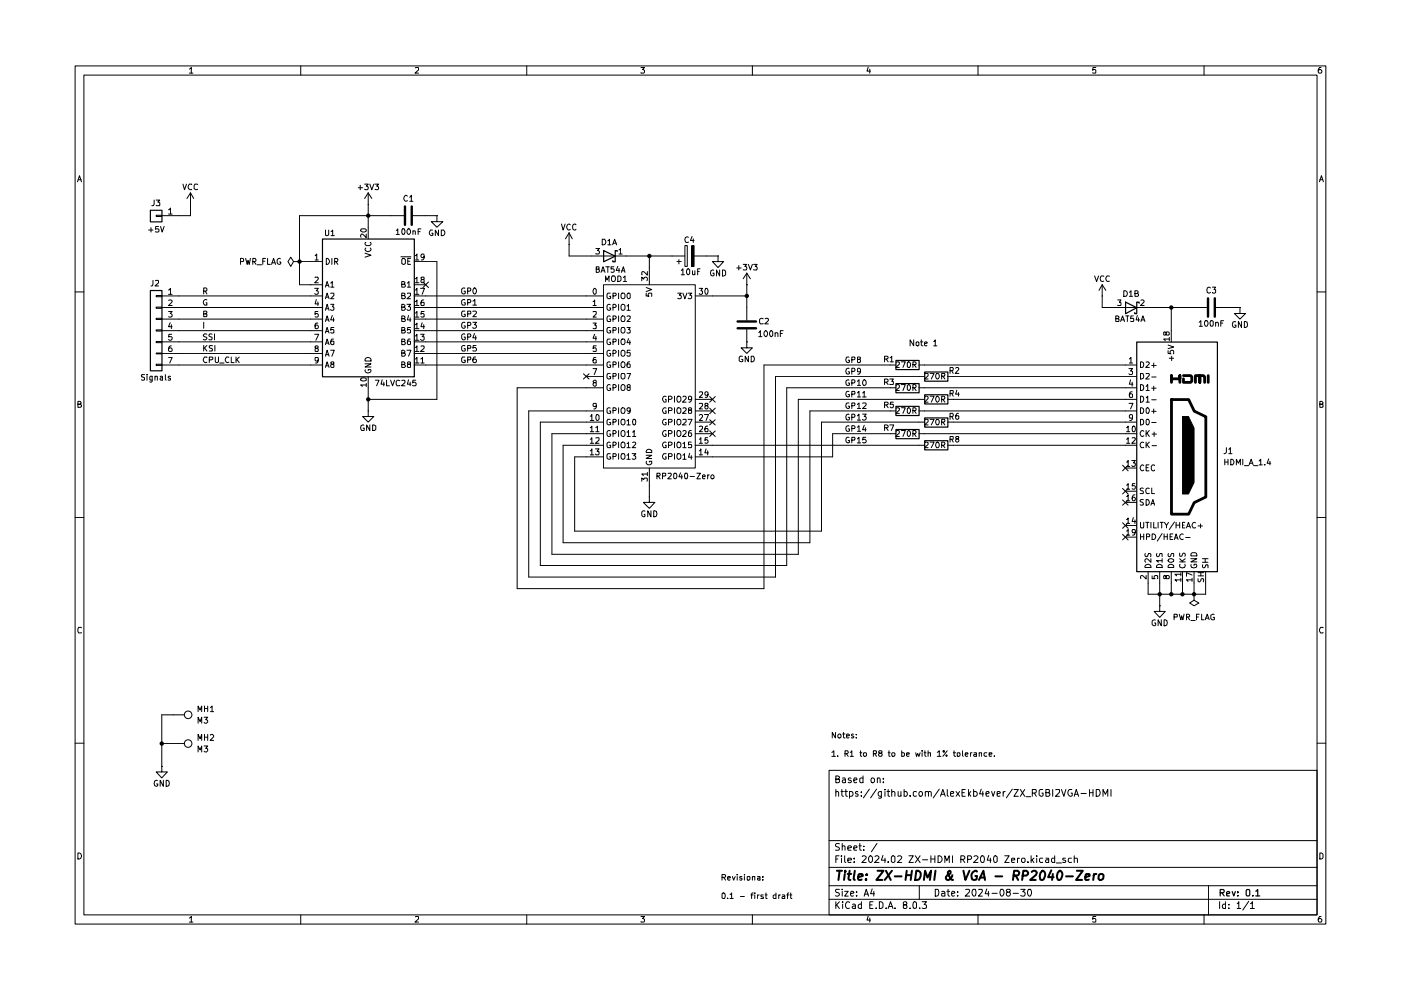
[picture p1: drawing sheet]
<svg xmlns="http://www.w3.org/2000/svg" width="297mm" height="210mm" viewBox="0 0 297 210" stroke-linecap="round" stroke-linejoin="round" font-family="sans-serif">
<g fill="none" stroke="#000" stroke-width=".21">
<path d="M15.9 14h265.2v181.9h-265.2zM17.8 15.9h261.4v178.1h-261.4zM40.1 14.7l.5-.4v1.2M40.1 15.5h.8M63.8 14v1.9M88.1 14.4l.6-.1v.5l-.7 .7h.7M111.7 14v1.9M135.9 14.3h.8l-.5 .4 .5 .3-.1 .4h-.7M159.5 14v1.9M184.1 14.2l-.3 .9h.8M184.4 14.7v.8M207.4 14v1.9"/>
<path d="M232.3 14.3h-.6v.6l.1-.2h.4l.1 .2v.5h-.6M255.3 14v1.9M280.1 14.3a.55 .55 0 0 0-.6 .5l.2 .7h.4l.2-.3v-.2l-.3-.3h-.3l-.2 .3M16.4 38.5l.5-1.2 .4 1.2M16.6 38.1h.6M38.8 39l.3 1.2 .4-1.2M40.6 39.1l-.5-.1a.61 .61 0 0 0-.2 .8 .61 .61 0 0 0 .7 .3M41.9 39.1l-.6-.1-.1 .3v.7a.55 .55 0 0 0 .7 .1M76 39.8h.9M76.4 39.3v.9M77.3 39h.8l-.5 .5 .5 .2-.1 .4h-.7M78.4 39l.4 1.2 .5-1.2"/>
<path d="M79.5 39h.8l-.5 .5 .5 .2-.1 .4h-.7M279.7 38.5l.5-1.2 .4 1.2M279.8 38.1h.6M31.5 48.8h.9M32 48.3v.9M32.4 59.4v.9l-.1 .3h-.3M32.7 42.4v.9l-.2 .3h-.3M32.9 59.5h.7v.5l-.7 .6h.7M33.1 45.6h1.2v.3h-1.2zM33.1 42.4h.8l-.4 .4 .4 .2v.5h-.8M33.6 48h-.6l-.1 .6 .6-.1 .2 .2v.3l-.2 .2-.6-.1M34 48l.4 1.2 .4-1.2"/>
<path d="M35.7 44.5l.5-.4v1.3M35.7 45.4h.8M40.4 43.4h.1M40.4 40.9v4.8h-6.1M40.4 40.9l-.8 1.2M40.4 40.9l.7 1.2M51 55.5l.7-.1v-.4l-.2-.2h-.5v1.3M52.1 54.8l.3 1.3 .2-.9 .2 .9 .3-1.3M53.6 55.5l.6-.1v-.5l-.6-.1v1.3M53.9 55.5l.4 .6M54.5 56.1h1M55.7 55.4h.4"/>
<path d="M56.3 54.8h-.6v1.3M56.7 54.8v1.3h.6M57.6 56.1l.4-1.3 .4 1.3M57.7 55.7h.6M59.4 54.9h-.5l-.1 .2v.6l.1 .3 .4 .1 .2-.2v-.4h-.2M62.2 55.5l-.6-1-.5 1 .5 1 .6-1h1.3M63.5 55.5h.1M63.5 55.5h4.8M66.8 54.2l.3-.3v1.2M66.8 58.9l.6-.1 .1 .3-.8 .9h.8M66.8 55.1h.7M69 48.8v1.1l.2 .1 .4-.1 .1-.2v-.9"/>
<path d="M69.2 54.8a.64 .64 0 0 1 .7 .6 .64 .64 0 0 1-.7 .7zM70.2 49.1l.3-.3v1.2M70.2 50h.7M70.4 54.8v1.3M71 55.5l.6-.1v-.5l-.6-.1v1.3M71.2 55.5l.4 .6M76.5 48.6l1-.1 .1 .2v.3a.66 .66 0 0 1-1.1-.2zM77.4 53.7l1.3 .4-1.3 .4M77.6 52.6l-.2 .2a.65 .65 0 0 0 .6 .5 .65 .65 0 0 0 .7-.5l-.2-.2M77.6 51.4l-.2 .3 .3 .4 .8-.1 .2-.3-.2-.3M77.6 49.6v.8l-.8-.8-.3 .3v.4M78.1 43.4h.1"/>
<path d="M78.1 40.9l-.8 1.2M78.1 40.9v9.7M78.1 40.9l.7 1.2M84 48.9l.3-.4v1.2M84 49.7h.7M85 54.4h2.1M85.3 48.6l.4-.1a.86 .86 0 0 1-.1 1.2l-.3-.1zM85.4 54.8h.3l.2 .2v.9l-.2 .2-.5-.2v-.9zM85.6 45.7h-22.1v14.7h4.8M86.4 41.6l-.3-.2a.6 .6 0 0 0-.5 .7 .6 .6 0 0 0 .7 .5l.1-.1M86.5 48.6l.4-.1a.72 .72 0 0 1-.3 1.2l-.1-.1a.66 .66 0 0 1 0-1zM86.5 55.4h.4"/>
<path d="M86.9 41.8l.3-.4v1.3M86.9 42.7h.7M87 54.8h-.5v1.3h.5M87.6 49l.4-.1 .1 .8M87.6 45.7h5M87.6 48.9v.8M87.8 55.5h4.8v29.2h-14.5M88.1 59.1l.3-.3v1.2M88.1 54.2h.1l.2-.3v1.2M88.1 55.1h.7M88.1 60h.7M88.7 49.1h.4"/>
<path d="M89.2 48.5h-.5v1.2M89.5 59.3l-.3-.3 .1-.2h.5l.1 .3-.6 .3a.36 .36 0 0 0 .2 .6l.4-.1v-.5l-.1-.1M89.7 59.8l1.2 1.2M89.9 54.4l-.1 .2-.5-.1v-.6h.5l.1 .1v.8l-.1 .2-.5 .1M90.9 59.8l-1.2 1.2M91.7 48.8h-.4a.61 .61 0 0 0-.3 .8 .61 .61 0 0 0 .8 .3v-.4h-.3M92.6 45.7v1.3h1.3l-1.3 1.2-1.2-1.2h1.2M92.6 45.7h.1M93 48.8v1.2l-.7-1.2v1.2M93.6 48.8h.5a.66 .66 0 0 1 .2 .8 .66 .66 0 0 1-.7 .4zM119 47.5l.4 1.3 .4-1.3M120.7 51.8h.1"/>
<path d="M120.7 49.4l-.8 1.2M120.7 49.4v4.9h24.5M120.7 49.4l.6 1.2M120.9 47.7l-.2-.2a.65 .65 0 0 0-.6 .6 .65 .65 0 0 0 .6 .7l.2-.2M122.1 47.7l-.3-.2-.4 .3 .1 .8 .3 .2 .3-.2M126.3 52.7h.8l-.4 .4 .4 .2-.1 .5h-.7M126.4 57.1h.5l.1-.5h-.6v1.1h.6l.1-.4-.3-.2M127.4 57.7l.5-1.1 .4 1.1M127.6 57.4h.5M127.7 50.7h.5a.66 .66 0 0 1 .2 .8 .66 .66 0 0 1-.7 .4zM128.4 59.7v-1.2l.3 .9 .4-.9v1.2M128.4 56.6h.8"/>
<path d="M128.9 51.1l.3-.4v1.2M128.9 56.6v1.1M128.9 51.9h.6M129.8 58.5h.5a.77 .77 0 0 1-.2 1.2l-.3-.1a.87 .87 0 0 1 0-1.1zM129.9 51.9l.4-1.2 .4 1.2M130.1 51.6h.5M130.1 56.6h-.6v.5l.5-.1 .2 .2-.1 .5h-.6M131 56.5l-.4 .8h.8M131 58.5h.4l.3 .3v.6l-.5 .3h-.2zM131.2 53l.4-.3v1.2M131.2 53.9h.7M131.2 56.9v.8"/>
<path d="M131.7 57.7l.5-1.1 .3 1.1M131.8 57.4h.6M132.2 58.9l.3-.4v1.2M132.2 59.7h.6M136.1 59.5v-.7l.4 .4 .1-.3h.6v.6M137.3 57.6v.7l-.9-.7-.3 .1 .1 .6M137.7 54.3v6.1M143.5 55.5h.9M143.9 55v1M144.4 57.3l.4-.3v1.3M144.4 58.3h.7M145.2 52.1h.5v4.4h-.5z"/>
<path d="M145.7 57.1l.3-.1 .2 .2v.8l-.2 .3a.71 .71 0 0 1-.3-1.2zM146 50.3l-.3-.1a.67 .67 0 0 0-.5 .5 .67 .67 0 0 0 .3 .7l.5-.1M146.6 52.1h.6v4.4h-.6zM146.7 50.1l-.3 .9h.8M146.8 57.4v.8l.4 .1 .1-.2M147 50.6v.8M147.2 54.3h5M147.3 57.4v.9M147.9 57.6h.4M148.4 57h-.5v1.3M151.3 57.3l-.1-.1a.64 .64 0 0 0-.6 .6 .64 .64 0 0 0 .5 .7l.3-.2v-.4h-.3M152.2 54.3v1.2h1.2l-1.2 1.2-1.1-1.2h1.1"/>
<path d="M152.2 54.3h.1M152.6 57.2v1.3l-.7-1.3v1.3M153.2 57.2a.52 .52 0 0 1 .6 .4v.6a.52 .52 0 0 1-.6 .3zM156.2 56.8h.9M156.6 56.3v.9M157.6 56.1h.7l-.4 .4 .4 .2-.1 .5h-.6M158.3 57.9l-.7 1.2M158.3 57.9v10M158.3 57.9l.8 1.2M158.7 56.1l.4 1.1 .4-1.1M159.8 56.1h.7l-.4 .4 .4 .2v.5h-.7M232.1 58.5l.4 1.2 .4-1.2"/>
<path d="M234 58.6l-.5-.1a.67 .67 0 0 0-.2 .7 .67 .67 0 0 0 .5 .5l.2-.1M235.2 58.6l-.5-.1a.67 .67 0 0 0-.3 .7 .67 .67 0 0 0 .6 .5l.2-.1M15.9 61.9h1.9M30.7 79.4h-.6l-.1 .2 .1 .3 .6 .2v.4h-.7M31.2 79.4v.1M31.2 79.8v.8M32.3 79.8v1.1l-.2 .1-.3-.1M32.3 79.8h-.4l-.1 .1v.6h.5M32.9 79.9l.1-.1h.4v.8M32.9 79.8v.8M33.1 77.2h1.2v.3h-1.2zM33.1 74.9h1.2v.1h-1.2z"/>
<path d="M33.1 72.4h1.2v.3h-1.2zM33.1 69.9h1.2v.3h-1.2zM33.1 67.5h1.2v.2h-1.2zM33.1 65.1h1.2v.3h-1.2zM33.1 62.7h1.2v.2h-1.2zM34 79.8h.5v.8M34.3 62.7h34M34.3 65.2h34M34.3 67.7h34M34.3 70.1h34M34.3 72.5h34M34.3 74.9h34"/>
<path d="M34.3 77.4h34M35.1 79.4v1l.1 .2M35.7 61.5l.5-.4v1.3M35.7 63.7l.5-.1 .3 .2-.8 1h.8M35.7 66h.8l-.4 .5 .4 .2-.1 .4h-.7M35.7 75.8h.8l-.5 1.2M35.7 62.4h.8M36.1 68.4l-.4 .9h.8M36.2 79.8h-.4l-.1 .1 .1 .3 .4 .1v.2h-.5M36.3 73.3a.55 .55 0 0 0-.6 .5v.5l.2 .2h.4l.2-.2v-.3l-.3-.2h-.2l-.3 .2M36.3 68.8v.9M36.4 70.9h-.6l-.1 .6 .6-.1 .2 .2v.3l-.3 .2-.5-.1"/>
<path d="M43.2 61.7h.5l.2-.1v-.4l-.2-.1h-.5v1.2M43.2 66.6h.4l.3-.5-.2-.1h-.5v1.1h.5h.2v-.5h-.3M43.2 68.3v1.3M43.2 73.2v1.2M43.4 73.8l.5 .6M43.5 61.7l.4 .6M43.9 70.9l-.5-.1-.3 .2 .1 .3 .7 .3-.3 .5-.5-.1M43.9 75.8l-.5-.1a.61 .61 0 0 0-.3 .8 .61 .61 0 0 0 .8 .3M43.9 63.6a.61 .61 0 0 0-.8 .3 .61 .61 0 0 0 .3 .8h.5v-.5h-.2M43.9 73.2l-.7 .7M44.4 76.3l.6-.1 .1-.3-.1-.2h-.6v1.2M45 70.9l-.5-.1-.2 .2 .1 .3 .6 .3v.3l-.2 .2-.5-.1"/>
<path d="M45 73.3h-.6l.1 .5a.47 .47 0 0 1 .4 .1 .47 .47 0 0 1 .1 .5h-.6M45.5 70.8v1.3M45.6 73.2v1.2M45.6 75.7v.9a.35 .35 0 0 0 .4 .3 .35 .35 0 0 0 .3-.3v-.9M46.6 77h.9M48.5 75.8l-.5-.1a.61 .61 0 0 0-.2 .8 .61 .61 0 0 0 .7 .3M49 75.7v1.2h.6M50 75.7v1.2M50.2 76.2l.5 .7M50.7 75.7l-.7 .7M66.7 61.1h.8l-.4 .5 .3 .1v.6l-.5 .1-.2-.2M66.7 70.9h.9l-.6 1.2"/>
<path d="M67 73.8h-.2v-.4h.6v.4l-.6 .2 .1 .5h.5l.1-.4-.3-.3M67.1 63.5l-.3 .9h.8M67.4 66h-.6v.6l.4-.1 .3 .2-.1 .4h-.6M67.4 68.5h-.4l-.2 .3v.8h.6v-.6l-.4-.1-.2 .3M67.4 64v.8M67.5 76.3l-.1 .2h-.4l-.2-.1v-.5l.6-.1 .1 .2-.2 .9-.4 .1M69 60.9l.3-1.2 .5 1.2M69 63.3l.3-1.1 .5 1.1M69 65.8l.3-1.3 .5 1.3M69 68.2l.3-1.2 .5 1.2M69 70.6l.3-1.2 .5 1.2M69 73.1l.3-1.2 .5 1.2"/>
<path d="M69 75.5l.3-1.2 .5 1.2M69 77.9l.3-1.2 .5 1.2M69.1 60.5h.6M69.1 63h.6M69.1 65.5h.6M69.1 67.8h.6M69.1 70.3h.6M69.1 72.7h.6M69.1 75.2h.6M69.1 77.6h.6M70.1 60l.3-.3v1.2M70.1 62.2h.7v.5l-.7 .6h.7"/>
<path d="M70.1 64.5h.7l-.4 .5 .4 .1v.5l-.2 .2h-.3l-.2-.2M70.1 74.3h.8l-.5 1.2M70.1 60.9h.7M70.4 77.2l-.3-.2 .3-.3 .4 .1v.3a.48 .48 0 0 0-.5 .2 .48 .48 0 0 0 0 .6l.5-.1v-.5l-.2-.1M70.4 66.9l-.3 .9h.8M70.7 71.9l-.4 .1-.2 .8 .3 .3 .4-.1v-.6l-.4-.1-.3 .3M70.7 67.4v.8M70.8 69.4h-.6l-.1 .6 .2-.1h.3l.2 .1v.5h-.7M77.4 77.1h1.3l-1.3 .7h1.3M77.5 78.4l-.1 .1a.64 .64 0 0 0 .6 .6 .64 .64 0 0 0 .7-.5l-.2-.3h-.4v.3M77.6 76a.67 .67 0 0 1 .7-.1 .67 .67 0 0 1 .4 .6h-1.3zM78.1 79.8v7.3"/>
<path d="M85.2 77.3h.4l.3-.2-.1-.3-.6-.1v1.2h.6l.1-.3-.3-.3M85.2 74.9h.4l.3-.4-.3-.2h-.4v1.2h.5l.2-.4-.3-.2M85.2 72.4h.5l.2-.3-.2-.2h-.5v1.2h.5l.2-.4-.3-.3M85.2 70h.4l.3-.2-.2-.4h-.5v1.2h.5l.2-.4-.3-.2M85.2 67.6l.6-.1v-.4l-.6-.1v1.2h.6l.1-.4-.3-.2M85.2 65.1h.5l.2-.3-.3-.3h-.4v1.3h.5l.2-.4-.3-.3M85.2 62.7h.5l.2-.4-.2-.1h-.5v1.1h.5l.2-.4-.3-.2M85.2 60.3h.4l.3-.3-.1-.2-.6-.1v1.2h.6l.1-.4-.3-.2M86.3 74.3h.8l-.5 1.2M86.3 64.5h.7l-.4 .5 .4 .1v.5l-.2 .2h-.3l-.2-.2M86.4 62.2h.6v.5l-.7 .6h.7M86.4 60l.3-.3v1.2"/>
<path d="M86.4 60.9h.6M86.6 77.2l-.2-.2a.42 .42 0 0 1 .6-.2v.3l-.5 .2v.6l.5-.1v-.5l-.2-.1M86.6 66.9l-.2 .9h.7M87 71.9l-.5 .1-.1 .8a.42 .42 0 0 0 .6 .2v-.6a.36 .36 0 0 0-.6 .2M87 67.4v.8M87 69.4h-.5l-.1 .6 .1-.1h.5v.6h-.6M87.8 62.7h40.1M87.8 65.2h40.1M87.8 67.7h40.1M87.8 70.1h40.1M87.8 72.5h40.1M87.8 74.9h40.1"/>
<path d="M87.8 77.4h40.1M87.8 60.4h2.5M88.1 76.1l.3-.3v1.2M88.1 73.7l.3-.4v1.2M88.1 71.2h.1l.2-.3v1.2M88.1 68.8l.3-.3v1.2M88.1 66.4l.3-.4v1.2M88.1 63.9h.1l.2-.3v1.2M88.1 61.5h.1l.2-.4v1.3M88.1 64.8h.7M88.1 77h.7M88.1 74.5h.7"/>
<path d="M88.1 72.1h.7M88.1 69.7h.7M88.1 67.2h.7M88.1 62.4h.7M89.2 70.9h.7l-.4 .5 .4 .1v.5l-.1 .1h-.5l-.1-.1M89.2 61.1h.8l-.5 1.3M89.2 76.1l.4-.3v1.2M89.2 73.4h.7v.4l-.7 .7h.7M89.2 77h.7M89.5 68.4l-.3 .9h.8M89.8 63.6l-.4 .1-.2 .9 .1 .2 .6-.1-.1-.6h-.5l-.1 .2M89.8 68.8v.9"/>
<path d="M89.9 66h-.6l-.1 .6 .2-.1h.4l.1 .1v.5h-.7M98.6 61.1h-.4l-.3 .3v.6l.3 .3 .4-.1v-.5h-.2M98.6 75.7h-.5l-.2 .3v.6a.52 .52 0 0 0 .7 .2v-.4h-.2M98.6 63.6a.45 .45 0 0 0-.7 .2v.6l.2 .3 .5-.1v-.4h-.2M98.6 70.9l-.4-.1-.2 .2v.8a.37 .37 0 0 0 .3 .3 .37 .37 0 0 0 .3-.2v-.4h-.2M98.6 66h-.5l-.2 .2v.7a.52 .52 0 0 0 .7 .2v-.5h-.2M98.6 73.3a.45 .45 0 0 0-.7 .2v.7l.2 .2 .5-.1v-.4h-.2M98.6 68.4l-.4-.1-.3 .4v.6l.2 .2 .3 .1 .2-.2v-.3h-.2M99.2 61.7l.5-.1v-.5h-.5v1.2M99.2 76.3l.5-.1v-.5h-.5v1.2M99.2 64.2l.5-.1v-.5l-.5-.1v1.2M99.2 71.5l.5-.1v-.5l-.5-.1v1.3"/>
<path d="M99.2 66.6h.5v-.6h-.5v1.1M99.2 73.8h.5v-.5l-.5-.1v1.2M99.2 69l.5-.1v-.5l-.5-.1v1.3M100.3 63.8l.4-.3v1.2M100.3 66h.5l.2 .1-.1 .4-.6 .6h.7M100.3 68.3h.7l-.4 .5 .3 .1 .1 .4-.2 .3h-.4l-.1-.2M100.3 64.7h.7M100.4 61.1a.61 .61 0 0 1 .7 .5 .61 .61 0 0 1-.4 .7 .71 .71 0 0 1-.3-1.2zM100.6 70.7l-.3 .9h.7M100.8 75.7h-.3l-.2 .3v.8a.42 .42 0 0 0 .6 0 .42 .42 0 0 0 0-.6l-.4-.1-.2 .3M100.8 71.2v.9M100.9 73.2h-.6v.6l.1-.1h.4l.2 .2v.4l-.2 .1-.5-.1"/>
<path d="M123.7 79.3l1.2 1.1M124.3 79.8h3.6M124.9 79.3l-1.2 1.1M125.7 63.9h.2l.2-.3v1.2M125.7 66.1h.7v.5l-.7 .6h.7M125.7 68.5h.7l-.3 .4 .3 .1v.6h-.7M125.7 78.2h.8l-.5 1.2M125.7 64.8h.7M125.9 61.2l.3-.1 .2 .3v.8l-.2 .2a.71 .71 0 0 1-.3-1.2zM126.1 70.9l-.4 .8h.8M126.3 75.8l-.4 .1-.2 .8 .3 .3 .4-.1v-.5l-.2-.2h-.2l-.3 .3M126.3 71.3v.8"/>
<path d="M126.4 73.3h-.6l-.1 .6 .2-.1h.3l.2 .1v.5h-.7M127.9 60.4h19.5v38.8h-19.5zM129.4 62.2h-.5l-.2 .2v.7a.52 .52 0 0 0 .8 .2v-.5h-.3M129.4 64.6l-.4-.1-.3 .4v.6l.2 .2 .3 .1 .3-.2v-.3h-.3M129.4 67.1l-.4-.1-.3 .3v.6l.2 .3 .6-.1v-.4h-.3M129.4 69.4h-.5l-.2 .3v.7a.52 .52 0 0 0 .8 .1v-.4h-.3M129.4 71.9h-.5l-.2 .2v.6l.2 .3h.6v-.4h-.3M129.4 74.3h-.4l-.3 .3v.6l.3 .3 .5-.1v-.5h-.3M129.4 76.8a.45 .45 0 0 0-.7 .2v.6l.2 .3 .6-.1v-.4h-.3M129.4 79.2h-.5l-.2 .2v.7a.52 .52 0 0 0 .8 .2v-.5h-.3M130 62.7h.6v-.4l-.1-.1h-.5v1.1M130 65.2l.6-.1v-.3l-.2-.3h-.4v1.3"/>
<path d="M130 67.7h.4l.2-.3v-.3l-.6-.1v1.2M130 70h.5l.1-.1-.1-.5h-.5v1.2M130 72.5l.6-.1v-.3l-.1-.2h-.5v1.2M130 74.9h.4l.2-.4-.2-.2h-.4v1.2M130 77.3h.5l.1-.2v-.3l-.6-.1v1.2M130 79.8h.5l.1-.5-.1-.1h-.5v1.2M131.2 62.2v1.1M131.2 64.5v1.3M131.2 67v1.2M131.2 69.4v1.2M131.2 71.9v1.2M131.2 74.3v1.2"/>
<path d="M131.2 76.7v1.2M131.2 79.2v1.2M131.7 76.9l.3-.2 .3 .1a.87 .87 0 0 1 0 1.1h-.5l-.1-.3zM131.8 62.2h.5a.77 .77 0 0 1-.1 1.1h-.4a.87 .87 0 0 1 0-1.1zM131.8 64.6l.4-.1 .3 .4-.1 .7-.2 .2-.4-.1-.1-.3zM131.8 67.1h.5a.87 .87 0 0 1 0 1.1h-.5a.87 .87 0 0 1 0-1.1zM131.8 69.4h.5l.2 .5-.1 .5-.2 .2-.4-.1-.1-.3zM131.8 71.9h.5a.77 .77 0 0 1-.1 1.2l-.4-.1a.87 .87 0 0 1 0-1.1zM131.8 74.3h.4l.3 .4-.1 .7-.2 .1-.4-.1-.1-.3zM131.8 79.2h.5a.77 .77 0 0 1-.1 1.2l-.4-.1a.87 .87 0 0 1 0-1.1zM132.9 64.9h.2l.2-.4v1.3M132.9 67.1h.7v.4l-.7 .7h.7"/>
<path d="M132.9 69.4h.7l-.3 .5 .3 .1v.5h-.7M132.9 79.2h.8l-.5 1.2M132.9 65.8h.7M133.1 62.2h.3l.2 .1v.8l-.3 .2a.84 .84 0 0 1-.2-1.1zM133.3 71.8l-.4 .9h.8M133.5 76.7l-.4 .1a.94 .94 0 0 0 0 1.1l.5-.1v-.5l-.4-.2-.3 .3M133.5 72.2v.9M133.6 74.3h-.6l-.1 .6 .6-.1 .1 .6-.2 .1h-.3l-.2-.1M137 62.2v.5l.6 .1-.2-.1 .1-.5h.6v.6M137 61l1.2 .4-1.2 .4M143.7 62.2h.7l-.4 .4 .4 .2v.5h-.7M144.8 62.2l.4 1.1 .4-1.1"/>
<path d="M145.9 62.2h.7l-.4 .4 .4 .2v.5h-.7M147.4 62.7h10.9M148.3 61.1h.6l-.3 .5 .3 .1v.5l-.1 .2h-.4l-.1-.2M149.7 61.1a.68 .68 0 0 1 .4 .7 .68 .68 0 0 1-.4 .6l-.3-.5 .1-.6zM157.4 75.5h-.5l-.2 .3v.7a.55 .55 0 0 0 .8 .1v-.4h-.3M158.3 60.4h.1M158.3 72.5v1.3h1.2l-1.2 1.1-1.2-1.1h1.2M158.3 72.5h.1M158.3 69.9v2.6M158.7 75.5v1.2l-.7-1.2v1.2M159.3 75.5h.4a.66 .66 0 0 1 .2 .8 .66 .66 0 0 1-.6 .4zM160.9 70.5l.3-.4v1.3"/>
<path d="M160.9 71.4h.7M161.8 67.6h-.1a.45 .45 0 0 0-.7 .1v.7l.2 .3 .6-.1M162.2 67.6h.7v.4l-.8 .7h.8M162.3 70.1a.68 .68 0 0 1 .4 .6 .68 .68 0 0 1-.4 .7 .75 .75 0 0 1 0-1.3zM163.3 70.2l.3-.1 .2 .3v.7l-.2 .3a.71 .71 0 0 1-.3-1.2zM164.3 70.7l.3-.2 .3 .2v.7M164.3 70.5v.9M165.4 70.7h.5M166 70.1h-.6v1.3M180 75.7h-.4a.61 .61 0 0 0-.3 .8 .61 .61 0 0 0 .8 .3v-.4h-.3M180 78.2l-.1-.1a.64 .64 0 0 0-.6 .6 .64 .64 0 0 0 .5 .6l.3-.1v-.4h-.3M180.6 76.3l.6-.1v-.5h-.6v1.2"/>
<path d="M180.6 78.7h.6v-.5l-.6-.1v1.2M182 76.2l-.2-.4 .5-.1 .2 .3-.3 .2-.4 .1v.5l.2 .1h.2l.3-.3-.3-.4M182.5 78.7l-.2 .1h-.4l-.1-.6 .4-.1 .3 .2-.2 .9-.4 .1M187.5 76.1l.7-.1 .1-.3-.2-.2h-.6v1.2M187.9 76.1l.4 .6M188.7 75.9l.4-.4v1.2M188.7 76.7h.7M189.9 77.4h-27.9v47.4h-52.3v-42.6h18.2M190 76.8h.7v.4l-.8 .7h.8M191.1 76.7h.8l-.5 1.2M192.5 76.8l.2-.1a.84 .84 0 0 1 .2 1.2h-.4l-.1-.2zM193.6 77.3h.5v-.5l-.5-.1v1.2"/>
<path d="M193.7 72.1v1.2l-.7-1.2v1.2M193.8 77.3l.4 .6M194.2 72.6h.6v.6l-.1 .1-.5-.1zM194.8 77.4h46.2M195.2 72.5h.5M195.3 72.1v1.1l.4 .1M196 72.9l.6-.2-.2-.2-.4 .2v.5l.2 .1 .3-.1M196 79.8h-31.6v42.6h-52.3v-35.3h15.8M196.1 79.3l.6-.1 .1 .5-.8 .7h.8M197.2 79.2h.8l-.6 1.2M198 72.4h.1l.2-.3v1.2M198 73.3h.6"/>
<path d="M198.6 79.2h.1a.62 .62 0 0 1 .5 .6 .62 .62 0 0 1-.5 .6 .84 .84 0 0 1-.1-1.2zM199.7 79.8h.5v-.6h-.5v1.2M199.9 79.8l.4 .6M200.9 79.8h40.1M201.4 78.6h.5l.2-.2v-.3l-.2-.2h-.5v1.3M201.8 78.6l.3 .6M202.6 78.1l.4-.2 .3 .3-.8 1h.8M233.7 62.7h.1M233.7 60.4v4.8h22.2M233.7 60.4l-.7 1.2M233.7 60.4l.7 1.2M236.6 67.6l.6-.1v-.4l-.6-.1v1.2h.6v-.5l-.2-.1"/>
<path d="M237 63.6h.7l-.4 .5 .4 .1v.5h-.7M237.6 68.2l.4-1.2 .4 1.2M237.8 67.8h.5M238.3 61.6a.66 .66 0 0 1 .7 .4 .66 .66 0 0 1-.2 .8h-.5zM238.7 67h.7M239 67v1.2M239.4 78.2h.7l-.4 .5h.4v.6l-.2 .1h-.4l-.1-.1M239.4 76.1l.4-.3v1.2M239.4 62l.4-.4v1.2M239.4 77h.7M239.4 62.8h.7M240.3 67h-.5l-.1 .6 .6-.1v.7l-.6-.1"/>
<path d="M240.6 62.2h.6v-.5l-.6-.1v1.2h.6l.2-.4-.3-.2M241.1 66.9l-.2 .9h.7M241.4 67.4v.8M241.8 76.7a.66 .66 0 0 1 .7 .4 .66 .66 0 0 1-.3 .8h-.4zM241.8 79.2h.4a.66 .66 0 0 1 .3 .7 .66 .66 0 0 1-.7 .5zM241.9 63.7l.4-.1 .3 .3-.8 .9h.8M241.9 68.2l.4-1.2 .4 1.2M242 67.8h.6M243 76.8l.4-.1 .3 .4-.8 .8h.8M243 79.3l.5-.1 .2 .3-.8 .9h.8M244.2 77.5h.9M244.2 79.9h.9"/>
<path d="M244.6 77v.9M247.2 70.6l.2-.2h.3l.2 .2-.1 .4h-.5l-.2-.6h-.4l.1 .6 .4-.1M247.7 74.3v.6l.5 .1-.1-.1v-.4l.2-.2h.5v.7M247.7 73.2l1.1 .4-1.1 .3M247.9 71.9h-1.2l.4 .3M247.9 76h.9M247.9 71.6v.6M248.3 65.2v7.3M248.4 75.5v1M254.3 68.3l.3-.3v1.2M254.3 69.2h.6M255.5 68a.61 .61 0 0 1 .7 .5 .61 .61 0 0 1-.4 .7 .75 .75 0 0 1-.3-1.2z"/>
<path d="M256.6 68.1l.5-.1 .1 .2v.7l-.2 .3-.4-.1zM256.6 61.1l-.2-.2a.65 .65 0 0 0-.5 .6 .65 .65 0 0 0 .5 .7l.2-.2M257.1 60.9h.6l-.3 .5 .3 .1v.5l-.1 .2h-.4l-.1-.2M257.7 68.5l.3-.2 .3 .2v.7M257.7 68.3v.9M257.8 65.2h5.1M258.8 68.5h.5M259.4 68h-.6v1.2M262 68.2h-.1a.64 .64 0 0 0-.6 .6 .64 .64 0 0 0 .5 .6l.3-.1v-.4h-.3M262.9 65.2v1.3h1.2l-1.2 1.2-1.2-1.2h1.2M262.9 65.2h.1M263.2 68.2v1.2l-.6-1.2v1.2"/>
<path d="M263.8 68.2a.64 .64 0 0 1 .7 .6 .64 .64 0 0 1-.7 .6zM279.2 61.9h1.9M16.5 85.7h.6v-.5l-.6-.1v1.3h.5l.3-.5-.4-.2M34.5 80.1l-.5 .1v.3h.5M76.5 80.2h1.1v.4a.86 .86 0 0 1-1.1-.1zM77.1 90.2v-.1a.66 .66 0 0 0-.6 .5 .66 .66 0 0 0 .2 .7l.5-.1v-.4h-.2M77.6 81.6h-1.1l.3 .4M77.6 81.3v.7M78.1 87.1v1.2h1.2l-1.2 1.2-1.2-1.2h1.2M78.1 87.1h.1M78.4 90.1v1.2l-.7-1.2v1.2M79 90.1l.7 .2v.7l-.3 .3h-.4z"/>
<path d="M79.6 80.6h.8l-.6 1.2M81 80.5l-.2 1h.7M81.4 81v.8M82 80.6v1.2h.6M82.8 80.6l.4 1.2 .5-1.2M84.8 80.7h-.1a.45 .45 0 0 0-.7 .2v.6l.2 .3 .6-.1M85.2 80.7h.7v.4l-.8 .7h.8M86.6 80.5l-.2 1h.7M87 81v.8M88.1 80.6h-.5l-.1 .6 .1-.2h.4l.2 .3v.3l-.1 .2-.6-.1M125.1 88.2h.2l.2-.3v1.3M125.1 90.7l.4-.4v1.2"/>
<path d="M125.1 93.1l.4-.3v1.2M125.1 95.6l.4-.4v1.2M125.1 89.2h.8M125.1 91.5h.8M125.1 94h.8M125.1 96.4h.8M126 81.1l-.3-.2 .3-.3h.2l.2 .4-.4 .1-.3 .3v.2l.3 .3 .4-.2v-.4l-.2-.2M126.2 95.2h.8l-.4 .5 .4 .1v.5l-.2 .1h-.4l-.2-.1M126.3 90.7l.4-.4v1.2M126.3 92.9l.6-.1 .1 .5-.8 .7h.8M126.3 91.5h.7M126.4 86l-.1 .2h-.4l-.2-.2v-.3l.2-.2 .5 .1v.9l-.5 .2"/>
<path d="M126.6 87.9l.4 .2v.8l-.2 .3a.75 .75 0 0 1-.2-1.3zM129.4 88.9h-.5l-.2 .3v.6a.52 .52 0 0 0 .8 .2v-.4h-.3M129.4 91.4l-.4-.1-.3 .3v.6l.2 .3h.3l.3-.1v-.4h-.3M129.4 93.8a.45 .45 0 0 0-.7 .2v.7l.2 .2 .6-.1v-.4h-.3M129.4 96.2h-.5l-.2 .2v.7a.52 .52 0 0 0 .8 .2v-.4h-.3M129.4 81.6l-.4-.1-.3 .4v.6l.2 .2 .3 .1 .3-.2v-.3h-.3M129.4 86.5a.45 .45 0 0 0-.7 .2v.7l.2 .2h.6v-.5h-.3M130 89.5l.6-.1v-.3l-.1-.2h-.5v1.2M130 92h.4l.2-.5-.2-.2h-.4v1.2M130 94.4h.4l.2-.2v-.4l-.6-.1v1.2M130 96.8h.5l.1-.4-.1-.2h-.5v1.2M130 82.2l.6-.1v-.3l-.2-.3h-.4v1.3"/>
<path d="M130 87h.5l.1-.1v-.4h-.6v1.1M131.2 81.5v1.3M131.2 86.5v1.1M131.2 88.9v1.2M131.2 91.3v1.2M131.2 93.7v1.2M131.2 96.2v1.2M131.7 91.4l.3-.1 .4 .1 .1 .7-.3 .4-.5-.1zM131.8 88.9h.5a.77 .77 0 0 1-.1 1.2l-.4-.1a.87 .87 0 0 1 0-1.1zM131.8 93.8h.5a.87 .87 0 0 1 0 1.1h-.5a.87 .87 0 0 1 0-1.1zM131.8 96.2h.5l.2 .4-.1 .6-.2 .2-.4-.1-.1-.3zM131.8 81.6l.4-.1 .3 .5-.1 .6-.2 .2-.4-.1-.1-.3z"/>
<path d="M131.8 86.5h.4l.2 .1 .1 .6-.2 .4h-.5l-.1-.1v-.6zM132.9 89.2l.4-.3v1.2M132.9 91.6h.2l.2-.3v1.2M132.9 94.1l.4-.4v1.2M132.9 96.5l.4-.3v1.2M132.9 90.1h.7M132.9 92.5h.7M132.9 94.9h.7M132.9 97.4h.7M133.2 82.1l-.3-.3 .3-.3h.2l.2 .5-.7 .3v.3l.3 .2 .4-.2v-.4l-.2-.1M133.6 87l-.2 .2h-.2l-.3-.2 .1-.5h.6v.9l-.2 .2h-.3M134 96.2h.8l-.4 .4 .3 .1v.6h-.7"/>
<path d="M134.1 91.6l.4-.3v1.2M134.1 93.8l.4-.1 .3 .4-.8 .8h.8M134.1 92.5h.7M134.2 89l.4-.1a.91 .91 0 0 1-.1 1.2l-.3-.1zM137 96.5h1.2l-1.2 .7h1.2M137.1 97.8a.61 .61 0 0 0 .3 .8 .61 .61 0 0 0 .8-.3v-.5h-.5v.2M137.1 95.5a.72 .72 0 0 1 1.1 0v.4h-1.2zM137.7 99.2v6.1M141.2 96.2h-.5a.61 .61 0 0 0-.2 .8 .61 .61 0 0 0 .7 .3v-.4h-.1M141.2 93.8a.61 .61 0 0 0-.7 .3 .61 .61 0 0 0 .2 .8h.5v-.5h-.1M141.2 91.4l-.1-.1a.64 .64 0 0 0-.6 .6 .64 .64 0 0 0 .6 .6h.1v-.5h-.1M141.2 88.9h-.5a.61 .61 0 0 0-.2 .8 .61 .61 0 0 0 .7 .3v-.4h-.1"/>
<path d="M141.2 86.5a.61 .61 0 0 0-.7 .3 .61 .61 0 0 0 .2 .8h.5v-.5h-.1M141.2 84.1l-.1-.1a.64 .64 0 0 0-.6 .6 .64 .64 0 0 0 .6 .7l.1-.1v-.5h-.1M141.7 96.8h.6l.2-.4-.2-.2h-.6v1.2M141.7 94.4h.5l.3-.2-.1-.4-.7-.1v1.2M141.7 92h.5l.3-.5-.3-.2h-.5v1.2M141.7 89.5l.7-.1 .1-.3-.2-.2h-.6v1.2M141.7 87h.6l.2-.1-.1-.4h-.7v1.1M141.7 84.7h.5l.3-.4-.3-.3h-.5v1.3M143 84v1.3M143 86.5v1.1M143 88.9v1.2M143 91.3v1.2"/>
<path d="M143 93.7v1.2M143 96.2v1.2M143.7 96.2a.6 .6 0 0 1 .7 .5 .6 .6 0 0 1-.6 .7 .86 .86 0 0 1-.1-1.2zM143.7 88.9h.4a.74 .74 0 0 1 .2 1l-.5 .2a.86 .86 0 0 1-.1-1.2zM143.8 93.7l.5 .2a.74 .74 0 0 1-.2 1h-.4a.86 .86 0 0 1 .1-1.2zM143.8 91.3l.3 .1a.74 .74 0 0 1 .2 1l-.5 .1a.86 .86 0 0 1 0-1.2zM143.8 86.5h.3a.67 .67 0 0 1 0 1.1h-.4l-.1-.1a.82 .82 0 0 1 .2-1zM143.8 84l.5 .2a.79 .79 0 0 1-.3 1.1h-.2a.86 .86 0 0 1 0-1.3zM144.8 96.5l.3-.3v1.2M144.8 94.1l.3-.4v1.2M144.8 91.4l.2-.1 .4 .1 .1 .4-.8 .7h.8M144.8 89l.6-.1 .1 .5-.8 .7h.8"/>
<path d="M144.8 86.5h.7v.5l-.8 .6h.8M144.8 84.2l.4-.2 .3 .2v.3l-.8 .8h.8M144.8 94.9h.7M144.8 97.4h.7M145.9 88.9h.8l-.6 1.2M146.1 87l-.1-.1v-.4h.6v.4l-.6 .1 .1 .6h.5a.36 .36 0 0 0-.2-.6M146.2 96.1l-.2 .9h.7M146.6 93.7h-.6v.6l.6-.1v.2v.5l-.6-.1M146.6 91.3l-.5 .1-.1 .2v.8l.1 .1h.5v-.7h-.5l-.1 .2M146.6 96.6v.8M146.6 84.5l-.2 .3-.4-.1v-.5l.4-.2a.72 .72 0 0 1 .2 .7 .72 .72 0 0 1-.5 .6M147.4 89.5h3.7"/>
<path d="M147.4 92h3.7M147.4 94.4h48.6M147.4 87.1h3.7M147.4 84.7h3.7M148.3 95.6l.3-.4v1.2M148.3 93.1l.3-.3v1.2M148.3 90.4h.6v.5l-.6 .6h.6M148.3 88.1l.1-.2h.4l.1 .2v.3l-.6 .8h.6M148.3 85.6h.6v.4l-.6 .7h.6M148.3 83.1h.6v.5l-.6 .7h.6M148.3 94h.6M148.3 96.4h.6"/>
<path d="M149.4 87.9h.8l-.5 1.3M149.7 95.2l-.3 .8h.8M149.7 86l-.3-.2 .1-.3h.5v.4l-.5 .1-.1 .5a.35 .35 0 0 0 .4 .2 .35 .35 0 0 0 .3-.2l-.1-.5h-.1M150 92.8h-.5l-.1 .6 .2-.2 .4 .1v.6h-.6M150 90.3l-.4 .1-.2 .5 .1 .6h.5v-.6h-.5l-.1 .1M150 95.6v.8M150.1 83.6l-.4 .2-.3-.2v-.3a.35 .35 0 0 1 .4-.2 .35 .35 0 0 1 .3 .2l-.1 .9-.5 .1M150.5 91.4l1.1 1.1M150.5 89l1.1 1.1M150.5 84.1l1.1 1.2M150.5 86.5l1.1 1.2M151.6 91.4l-1.1 1.1"/>
<path d="M151.6 89l-1.1 1.1M151.6 84.1l-1.1 1.2M151.6 86.5l-1.1 1.2M180 90.3h-.1a.66 .66 0 0 0-.6 .4 .66 .66 0 0 0 .3 .7h.5v-.5h-.3M180 85.4h-.4a.67 .67 0 0 0-.3 .7 .67 .67 0 0 0 .5 .5l.3-.1v-.4h-.3M180 83h-.4a.61 .61 0 0 0-.3 .8 .61 .61 0 0 0 .8 .3v-.4h-.3M180 92.7h-.4a.61 .61 0 0 0-.3 .8 .61 .61 0 0 0 .8 .3v-.4h-.3M180 80.6l-.1-.1a.66 .66 0 0 0-.6 .5 .66 .66 0 0 0 .3 .7l.5-.1v-.4h-.3M180 87.9l-.1-.1a.64 .64 0 0 0-.6 .6 .64 .64 0 0 0 .5 .7l.3-.2v-.4h-.3M180.6 90.9h.6v-.6h-.6v1.1M180.6 86l.6-.1v-.5h-.6v1.2M180.6 83.6h.6v-.6h-.6v1.2"/>
<path d="M180.6 93.3h.6v-.6h-.6v1.2M180.6 81.2l.6-.1v-.5l-.6-.1v1.2M180.6 88.5l.6-.1v-.5l-.6-.1v1.3M181.8 90.6l.3-.3v1.1M181.8 85.8l.3-.4v1.2M181.8 83.3l.3-.3v1.2M181.8 93.1l.3-.4v1.2M181.8 80.9l.3-.4v1.2M181.8 88.1l.3-.3v1.3M181.8 91.4h.7M181.8 86.6h.7M181.8 84.2h.7"/>
<path d="M181.8 93.9h.7M181.8 81.7h.7M181.8 89.1h.7M182.9 85.5l.6-.1 .1 .2v.3l-.7 .7h.7M182.9 83.3l.3-.3v1.2M182.9 87.8h.7l-.4 .5 .4 .2v.3l-.2 .3h-.3l-.2-.2M182.9 84.2h.7M183.1 80.6l.1-.1a.6 .6 0 0 1 .5 .7 .6 .6 0 0 1-.6 .5l-.2-.4zM183.2 90.2l-.3 .9h.7M183.5 90.7v.7M183.6 92.7h-.6l-.1 .6 .2-.2h.3l.2 .3v.4h-.7M187.5 90.7h.6l.2-.2-.1-.3-.7-.1v1.2"/>
<path d="M187.5 85.9l.7-.1 .1-.4-.2-.1h-.6v1.2M187.5 81h.6l.2-.2-.1-.4h-.7v1.1M187.9 90.7l.4 .6M187.9 85.9l.4 .6M187.9 81l.4 .5M188.6 90.1h.9l-.5 1.2M188.6 80.4h.8l-.3 .5h.3v.6h-.8M189.4 85.3h-.6l-.1 .5h.7v.5l-.2 .2h-.3l-.2-.2M189.9 82.2h-23.1v37.7h-52.2v-30.4h13.3M189.9 92h-13.4v4.9h-29.1M189.9 87.1h-18.2v28h-52.3v-20.7h8.5M190 91.4l.2-.1h.3l.2 .1v.4l-.8 .7h.8"/>
<path d="M190 86.5h.7v.5l-.8 .6h.8M190 81.7l.2-.2h.3l.2 .2v.4l-.8 .7h.8M191.1 91.3h.8l-.5 1.2M191.1 86.5h.8l-.5 1.1M191.1 81.5h.8l-.5 1.3M192.5 86.5h.2a.77 .77 0 0 1 .2 1.1h-.4l-.1-.2zM192.6 91.3a.68 .68 0 0 1 .5 .6 .68 .68 0 0 1-.5 .6l-.2-.2v-.8zM192.6 81.5a.68 .68 0 0 1 .5 .7 .68 .68 0 0 1-.5 .6l-.2-.2v-.8zM193.6 92l.5-.1v-.5l-.5-.1v1.2M193.6 87h.5v-.5h-.5v1.1M193.6 82.2l.5-.1v-.5l-.5-.1v1.3M193.8 92l.4 .5"/>
<path d="M193.8 87l.4 .6M193.8 82.2l.4 .6M194.8 92h46.2M194.8 87.1h46.2M194.8 82.2h46.2M196 89.5h-21.8v23.1h-52.4v-15.7h6.1M196 84.7h-26.7v32.8h-52.3v-25.5h10.9M196.1 93.8h.7v.4l-.8 .7h.8M196.1 84.2l.4-.2 .3 .2v.3l-.8 .8h.8M196.1 89l.6-.1 .1 .5-.8 .7h.8M197.2 93.7h.8l-.6 1.2M197.2 84h.8l-.6 1.3"/>
<path d="M197.2 88.9h.8l-.6 1.2M198.6 93.8l.1-.1a.6 .6 0 0 1 .4 .7 .6 .6 0 0 1-.5 .5l-.2-.4zM198.6 84.1l.1-.1a.68 .68 0 0 1 .5 .6 .68 .68 0 0 1-.5 .7 .81 .81 0 0 1-.1-1.2zM198.6 88.9a.61 .61 0 0 1 .5 .5 .61 .61 0 0 1-.4 .7l-.3-.5zM199.7 94.4l.5-.1v-.5l-.5-.1v1.2M199.7 84.7l.5-.1v-.5l-.5-.1v1.3M199.7 89.5l.5-.1v-.5h-.5v1.2M199.9 94.4l.4 .5M199.9 84.7l.4 .6M199.9 89.5l.4 .6M200.9 89.5h40.1M200.9 94.4h40.1"/>
<path d="M200.9 84.7h40.1M201.4 93.1h.6l.1-.5-.7-.1v1.2M201.4 83.4h.6l.1-.5-.7-.1v1.2M201.4 88.3h.5l.2-.2v-.3l-.2-.2h-.5v1.3M201.8 93.1l.3 .6M201.8 83.4l.3 .6M201.8 88.3l.3 .6M202.9 93.1l-.3-.3 .1-.3h.5a.44 .44 0 0 1-.1 .5 .44 .44 0 0 1-.4 .1 .35 .35 0 0 0 0 .6 .35 .35 0 0 0 .6-.2 .35 .35 0 0 0-.3-.4M202.9 82.7l-.3 .9h.8M203.2 87.6h-.2a.93 .93 0 0 0-.3 1.2h.5l.1-.5-.1-.2h-.5l-.1 .2M203.2 83.2v.8M238 98.6l1.2 1.2"/>
<path d="M238.6 99.2h2.4M238.9 90.7l.3-.4v1.2M238.9 93.1l.3-.3v1.2M238.9 98h.1l.2-.4v1.3M238.9 91.5h.6M238.9 94h.6M238.9 98.9h.6M239.2 98.6l-1.2 1.2M239.4 85.5h.8l-.5 1.2M239.7 80.5l-.3 1h.8M240 97.6h.7l-.4 .5h.3v.7l-.5 .1-.1-.2M240 92.9l.6-.1 .1 .3-.7 .9h.7"/>
<path d="M240 83.1h-.4l-.2 .9 .1 .3 .6-.1-.1-.6-.3-.1-.3 .2M240 81v.9M240.1 90.4l.4-.1a.91 .91 0 0 1 0 1.2l-.4-.1zM240.1 88.4l-.1 .3h-.5a.43 .43 0 0 1 0-.6 .43 .43 0 0 1 .5-.1l.1 .8-.3 .4h-.3M241.8 81.5a.64 .64 0 0 1 .7 .7 .64 .64 0 0 1-.7 .6zM241.8 84a.64 .64 0 0 1 .7 .6 .64 .64 0 0 1-.7 .7zM241.8 86.5a.66 .66 0 0 1 .7 .4 .66 .66 0 0 1-.3 .7h-.4zM241.8 88.9h.4a.66 .66 0 0 1 .3 .8 .66 .66 0 0 1-.7 .4zM242.5 91.4l-.3-.1a.65 .65 0 0 0-.5 .6 .65 .65 0 0 0 .5 .6l.3-.1M242.5 93.8a.61 .61 0 0 0-.8 .3 .61 .61 0 0 0 .3 .8l.5-.1M242.5 98.7l-.3-.1a.6 .6 0 0 0-.5 .6 .6 .6 0 0 0 .7 .5h.1M243 82l.3-.5v1.3"/>
<path d="M243 84.3l.3-.3v1.3M243 89.1l.2-.2a.6 .6 0 0 1 .6 .5 .6 .6 0 0 1-.5 .7l-.3-.3zM243 91.3v1.2M243 93.7v1.2M243 99.2h.4M243 82.8h.7M243 85.3h.7M243.1 86.5h.2a.77 .77 0 0 1 .2 1.1h-.3l-.2-.2zM243.2 91.8l.5 .7M243.2 94.2l.5 .7M243.6 98.6h-.6v1.2h.6M243.7 91.3l-.7 .7"/>
<path d="M243.7 93.7l-.7 .7M244.2 82.3h.9M244.2 84.8h.9M244.2 87.2h.9M244.2 89.6h.9M244.3 92h.9M244.3 94.5h.9M244.6 81.9v.9M244.6 86.7v.9M244.7 91.6v.9M244.8 98.7v-.1a.42 .42 0 0 0-.7 .3l.1 .8 .2 .1 .4-.1M250.7 88.3h1.3l1.2 2.5v11.5l-1.2 2.4h-1.3z"/>
<path d="M259.7 97.4v1.2M259.7 98h.7M260 94.9v.9l-.2 .3-.3 .1M260.4 97.4v1.2M260.5 95.3l.4-.4v1.3M260.5 96.2h.7M260.9 97.4a.66 .66 0 0 1 .7 .4 .66 .66 0 0 1-.2 .8h-.5zM262.1 98.6v-1.2l.5 .8 .4-.8v1.2M263.5 97.4v1.2M263.8 98.7h1M264.8 98.6l.5-1.2 .4 1.2M264.9 98.2h.6"/>
<path d="M265.8 98.7h.9M267 97.7l.3-.3v1.2M267 98.6h.6M268.1 98.5v.1M269 97.3l-.3 .9h.7M269.2 97.8v.8M279.8 85.7h.5l.2-.3-.2-.3h-.5v1.3h.5l.2-.1v-.4l-.2-.2M15.9 109.7h1.9M136.1 102v-.6l.4 .3 .2-.3h.5v.6M136.7 108.4l-.3-.1-.3 .3v.6l.1 .3h.5v-.4h-.1M137.3 100.5h-1.2l.3 .3M137.3 100.2v.6"/>
<path d="M137.7 105.3v1.2h1.2l-1.2 1.3-1.3-1.3h1.3M137.7 105.3h.1M138 108.3v1.3l-.7-1.3v1.3M138.6 108.3a.64 .64 0 0 1 .7 .6 .64 .64 0 0 1-.7 .7zM139.3 100.9l.6-.1v-.5h-.6v1.2M139.5 100.9l.5 .6M140.5 100.9l.6-.1v-.4l-.6-.1v1.2M141.7 100.4l.5-.1 .1 .4-.7 .8h.7M142.8 100.5l.2-.2a.6 .6 0 0 1 .6 .6 .6 .6 0 0 1-.4 .6l-.4-.2zM144.3 100.3l-.4 .8h.8M144.5 100.7v.8M145.3 100.3h.3a.91 .91 0 0 1-.1 1.2h-.1a.91 .91 0 0 1-.1-1.2z"/>
<path d="M146.3 101h.9M147.8 100.3h.7l-.7 1.2h.7M148.9 101.1l.6-.1-.1-.3-.5 .1v.6l.2 .1 .3-.1M150 100.7v.8M150.4 100.7l-.4 .2M150.7 100.9l.4-.2 .3 .2-.1 .5h-.5zM238 113.3l1.2 1.2M238 103.6l1.2 1.1M238 110.8l1.2 1.2M238 106l1.2 1.1M238.6 111.4h2.4M238.6 104.1h2.4"/>
<path d="M238.6 106.5h2.4M238.6 113.9h2.4M238.9 110.2l.3-.4v1.2M238.9 102.9l.3-.4v1.2M238.9 105.2h.1l.2-.3v1.3M238.9 112.6l.3-.3v1.2M238.9 111h.6M238.9 103.7h.6M238.9 106.2h.6M238.9 113.5h.6M239.2 113.3l-1.2 1.2M239.2 103.6l-1.2 1.1"/>
<path d="M239.2 110.8l-1.2 1.2M239.2 106l-1.2 1.1M240.3 109.7l-.3 .9h.8M240.6 102.5h-.5l-.1 .5h.6v.6h-.6M240.6 104.9a.72 .72 0 0 0-.5 .5 .72 .72 0 0 0 .2 .8l.3-.1 .1-.4a.35 .35 0 0 0-.3-.3 .35 .35 0 0 0-.4 .3M240.6 110.2v.8M240.7 112.8l-.1 .2h-.5v-.7h.5l.1 .1-.2 1-.4 .1M241.8 110.8l.1 1.1h.5l.1-1.1M241.8 113.2v1.2M241.8 113.8h.7M242.4 103.6l-.4-.1-.3 .2 .3 .4 .4 .1v.4l-.7 .1M242.4 105.9h-.5l-.2 .2 .2 .3 .5 .3v.3h-.7"/>
<path d="M242.5 113.2v1.2M242.8 117.4l-.1 .4 .3 .2 .3-.1 .2-.5h.3l.2 .2-.1 .4M242.9 119.8a.65 .65 0 0 1 .7-.1 .65 .65 0 0 1 .4 .6h-1.3zM242.9 110.8h.7M243 105.9h.4a.66 .66 0 0 1 .3 .8 .66 .66 0 0 1-.7 .4zM243.1 113.8h.6v-.5l-.6-.1v1.2M243.3 110.8v1.1M243.7 103.6l-.3-.1a.67 .67 0 0 0-.5 .5 .67 .67 0 0 0 .3 .7l.5-.1M244 107.1l.4-1.2 .4 1.2M244 118.5v.7l-.9-.7-.4 .2v.3l.2 .2M244 110.8v1.1M244.1 106.8h.6"/>
<path d="M244.2 103.5v1.2h.6M244.3 113.2a.61 .61 0 0 1 .7 .6 .61 .61 0 0 1-.7 .6zM244.6 110.8v1.1h.6M245.3 119.9l.4-.3 .4 .1 .3 .2v.4h-1.2zM245.3 117.4l-.1 .4 .3 .2 .2-.1 .3-.5h.3l.1 .6M245.5 110.8v1.1M246 110.8h.6M246.3 110.8v1.1M246.4 118.9h-1.2l.3 .1v.2M246.4 113.1l-1 1.6M246.4 118.5v.7M246.8 113.8h.7"/>
<path d="M246.8 113.2v1.2M246.9 110.8l.4 .6 .4-.6M247.3 111.4v.5M247.5 113.2v1.2M247.7 119.9a.72 .72 0 0 1 1.1 0v.4h-1.1zM247.7 118.6a.78 .78 0 0 1 1.1 .1v.3a.72 .72 0 0 1-1.1-.2zM247.7 117.4v.4l.2 .2 .3-.1 .2-.5h.4v.6M248.1 113.8h.4M248.7 113.2h-.6v1.2h.6M249 114.4l.4-1.2 .4 1.2M249 110.7l-1.1 1.6M249.1 114.1h.6"/>
<path d="M249.4 110.8v1.1M249.4 111.3h.7M250.1 117.3l.1 .6h.3l.5-.6 .3 .2-.1 .4M250.1 119.1h1.2M250.1 118.5l.7 .6M250.1 110.8v1.1M250.2 119.6l-.1 .5a.67 .67 0 0 0 .7 .3 .67 .67 0 0 0 .5-.5l-.1-.3M250.7 111.3h.3M250.9 113.3a.55 .55 0 0 0-.8 .5 .55 .55 0 0 0 .8 .5M251.2 110.8h-.5v1.1h.5M251.3 118.5l-.7 .5M251.4 114h.9"/>
<path d="M251.6 111.9l.4-1.1 .4 1.1M251.7 111.6h.6M252.5 118.5h1.3l-1.3 .6h1.3M252.6 119.7l-.1 .1a.64 .64 0 0 0 .6 .6 .64 .64 0 0 0 .7-.5l-.2-.3h-.4v.3M252.6 117.4l.2-.2h.6a.52 .52 0 0 1 .4 .7h-1.3zM253.5 110.8h-.3a.67 .67 0 0 0-.5 .5 .67 .67 0 0 0 .3 .6h.5M254 111.5h.9M254.5 111.1v.8M254.9 119.2h1.2M254.9 118.5h1.2M255 119.7v.6h.4l.2-.5 .4-.1 .1 .1v.6M255.5 118.5v.7"/>
<path d="M279.2 109.7h1.9M17.3 133.1l-.6-.1-.2 .3v.6l.2 .3 .6-.1M243 122v.8l-.8-.8-.4 .3 .1 .4M243.4 121.2v4.8h12.2v-4.8M244.3 122.1v.6h.5a.45 .45 0 0 1 .1-.6 .45 .45 0 0 1 .6 0l-.1 .6M244.9 131.5l-.2-.1-.3 .2v.9l.3 .2 .2-.1 .1-.5h-.2M245.9 128.4v1.2h1.2l-1.2 1.3-1.2-1.3h1.2M245.9 128.4h.1M245.9 121.2v7.2M246.2 131.4v1.3l-.7-1.3v1.3M246.8 131.4a.64 .64 0 0 1 .7 .6 .64 .64 0 0 1-.7 .7zM247.2 122.3l.2-.3h.3l.2 .3-.1 .4h-.5l-.2-.6h-.4l.1 .6 .4-.2"/>
<path d="M248.3 121.2v4.8M248.9 130.8h.6l.1-.5-.7-.1v1.2M250 130.2l.4 1.2 .1-.8 .3 .8 .2-1.2M250.4 122.9h-1.3l.3 .4M250.4 121.8h-1.3l.3 .3M250.4 121.4v.7M250.4 122.6v.7M250.7 121.2v4.8M251.6 130.8h.5v-.5l-.5-.1v1.2M251.8 130.8l.4 .6M252.5 131.6h.9M252.7 122.9h-1.1l.3 .4"/>
<path d="M252.7 121.9l-1.1-.5v.8M252.7 122.6v.7M253.2 126v1.3l1 .6-1 .5-1-.5 1-.6M253.2 126h.1M253.2 121.2v4.8M253.7 130.8h.4M254 122.7v.5l.2 .2 .4-.3 .2-.4h.3v.7M254 122.1h1.2M254 121.4h1.2M254.3 130.2h-.6v1.2M254.6 121.4v.7M254.8 130.2v1.2h.5"/>
<path d="M255.5 131.4l.5-1.2 .4 1.2M255.6 131.1h.6M257.4 130.3l-.3-.1-.4 .3v.7l.3 .2 .5-.1v-.4h-.3M280.5 133.1l-.5-.1-.3 .5 .3 .7 .5-.1M15.9 157.6h1.9M34.3 157.7h4.8M39.1 151.6h-4.8v10.9M42 153.3v-1.2l.4 .9 .4-.9v1.2M42 159.4v-1.2l.4 .8 .4-.8v1.2M42 150.9v-1.2l.4 .8 .4-.8v1.2M42 157v-1.3l.4 .9 .4-.9v1.3M43.3 152.1h.7l-.4 .5 .3 .1 .1 .4-.2 .2h-.4l-.1-.1"/>
<path d="M43.3 158.2h.7l-.4 .5 .4 .1v.4l-.2 .2h-.4l-.1-.1M43.4 149.7v1.2M43.4 155.7v1.3M43.4 150.2h.6M43.4 156.3h.6M44 149.7v1.2M44 155.7v1.3M44.6 150l.4-.3v1.2M44.6 155.9l.4-.2 .3 .4-.8 .9h.8M44.6 150.9h.7M176.4 159.5l.4-.3v1.2M177.1 155.3v1.2l-.6-1.2v1.2"/>
<path d="M177.6 155.9l.3-.3 .3 .1v.7h-.5zM178.7 155.6h.5M178.8 155.3v1l.4 .2M179.2 159.8h.5l.1-.2v-.3l-.6-.1v1.2M179.4 159.8l.4 .6M179.5 156h.6l-.1-.3h-.5v.7h.5M180.3 159.5l.3-.3v1.2M180.9 155.7l-.2-.1-.2 .3 .5 .4-.1 .2-.4-.1M181.5 156.4v.1M181.5 155.7v.1M182.3 159.6h.4M182.5 159.2v1.1l.2 .1"/>
<path d="M183.1 159.6h.5l.1 .2-.1 .5h-.5zM185.2 159.8h.6v-.6h-.6v1.2M185.4 159.8l.5 .6M186.5 159.7l-.2-.3 .1-.2h.5l.1 .2v.2a.51 .51 0 0 0-.6 .7h.6v-.4l-.2-.2M188.3 159.6h.4M188.5 159.2v1.1l.2 .1M189.1 159.8l.1-.2h.4l.1 .2v.5h-.5zM191.2 159.6h.4l.2 .2-.1 .5h-.5M191.2 159.2v1.2M192.2 159.9h.6l-.1-.3h-.4l-.1 .2v.4l.2 .2 .3-.1M194.1 159.6l.2 .8 .3-.6 .2 .6 .3-.8M195.5 159.2v.1"/>
<path d="M195.5 159.6v.8M195.9 159.6h.4M196.1 159.2v1l.2 .2M196.8 159.7l.5-.1v.8M196.8 159.2v1.2M198.7 159.5l.4-.3v1.2M200 159.2h.2v.2l-.1 .1-.2-.2zM200.8 159.2l-.9 1.2M202.1 159.6h.5M202.3 159.2v1l.3 .2M203 159.7l.5-.1v.7h-.5zM204.1 159.2v1l.1 .2"/>
<path d="M204.6 159.9h.6v-.3h-.5l-.1 .2v.4l.2 .2 .4-.1M205.7 159.6v.8M206.1 159.6l-.4 .2M206.5 159.6h.5v.8M207 159.9h-.5l-.1 .2 .2 .3 .4-.1M207.6 159.7l.5-.1v.8M207.6 159.6v.8M209.2 159.6h-.4l-.2 .2 .1 .5h.5M209.7 159.9h.6l-.1-.3h-.5v.7h.5M279.2 157.6h1.9M33.4 165.5l-.1-.1a.64 .64 0 0 0-.6 .6 .64 .64 0 0 0 .5 .7l.3-.2v-.3h-.3M34.3 162.5v1.2h1.2l-1.2 1.2-1.2-1.2h1.2"/>
<path d="M34.3 162.5h.1M34.6 165.4v1.3l-.6-1.3v1.3M35.2 165.4a.64 .64 0 0 1 .7 .7 .64 .64 0 0 1-.7 .6zM175.8 163.3h103.4v30.7h-103.4zM175.8 178.2h103.4M176.4 160.4h.7M177.2 168l.2-.2 .3 .1 .1 .9M177.2 165.2l.6-.1 .2-.2-.1-.3-.7-.1v1.5h.5l.3-.2v-.5l-.4-.1M177.2 167.4v1.4M177.6 160.3v.1M178 178.9l-.6-.1-.3 .4 .1 .2a.56 .56 0 0 1 .6 .2 .56 .56 0 0 1 0 .7h-.7M178.3 167.8h.5"/>
<path d="M178.5 167.4v1.2l.3 .2M178.6 179.5l.1-.2 .5 .2v.8M178.6 178.8v1.5M178.7 165h.5v1M179.1 167.8h.6M179.2 165.3l-.5 .1-.1 .2 .1 .4 .5-.1M179.3 167.4v1.2l.4 .2M179.8 179.8l.7-.1-.1-.3-.4-.1-.2 .2v.8h.6M180.1 167.9l.4-.1 .4 .4-.2 .5h-.6M180.1 167.8v1.5M180.3 160.4h.6M180.4 165a.35 .35 0 0 0-.3 0 .35 .35 0 0 0-.3 .3l.7 .3-.2 .4-.5-.1"/>
<path d="M181 179.8l.7-.1-.2-.4h-.3l-.2 .2v.6l.1 .2h.5M181 165.4l.7-.1-.2-.4-.4 .1-.1 .7 .2 .3 .4-.1M181.9 167.9l-.4-.1-.1 .3 .1 .2 .5 .2-.1 .2h-.5M182.1 179.3h.5M182.3 178.8v1.3l.1 .2h.2M182.6 168.7v.1M182.6 167.9v.2M183 165l-.5-.1-.2 .2v.7l.2 .2 .5-.1M183 164.5v1.5M183.1 179.4v.1M184.3 167.3l-1.2 1.9M185.9 167.3l-1.3 1.9"/>
<path d="M185.9 178.8l-1.2 1.8M186 165.1l.2-.2 .3 .1 .1 1M186 164.9v1.1M186.9 167.8v1.4h-.6M186.9 167.9l-.4-.1-.3 .4 .2 .5h.5M187.3 165.8v.2M187.3 165v.2M187.6 167.4v.1M187.6 167.8v1M188.1 167.8h.5M188.3 167.4v1.3l.3 .1M189.1 168l.1-.1a.36 .36 0 0 1 .5 .2v.7"/>
<path d="M189.1 167.4v1.4M190.4 167.8v.9l.4 .1 .2-.1M191 167.8v1M191.7 167.9l.4-.1a.6 .6 0 0 1 0 1l-.4-.1M191.7 167.4v1.4M193 168.7v.1M194.3 167.9l-.4-.1-.3 .2v.7l.3 .1 .4-.1M194.9 168l.4-.2a.6 .6 0 0 1 0 1h-.2a.6 .6 0 0 1-.2-.8zM196.2 168l.1-.1a.36 .36 0 0 1 .6 .2v.7M196.2 167.8v1M196.9 168.1v-.2a.36 .36 0 0 1 .5 .2v.7M198.7 160.4h.8"/>
<path d="M199.1 167.3l-1.2 1.9M199.4 168.8l.5-1.4 .5 1.4M199.6 168.4h.6M200.5 160.2l.2-.2 .1 .2-.1 .2zM200.8 167.4v1.2l.3 .2M201.5 168.3l.7-.1v-.3l-.4-.1-.3 .3 .1 .6h.6M202.7 167.8l.8 1M203.5 167.8l-.8 1M204 168.1h.5M204.6 167.4h-.6v1.4h.6M205.3 167.4v1.4M205.4 168.2l.4 .6"/>
<path d="M205.8 167.8l-.5 .6M206.4 167.9l.4-.1 .4 .4-.2 .5h-.6M206.4 167.4v1.4M208 167.3l-.3 1h.8M208.4 167.8v1M209 168.3l.7-.1-.1-.4-.5 .1-.1 .7 .3 .2 .3-.1M210.2 167.8l.4 1 .3-1M210.8 160.3v.1M211.4 168.3l.7-.1-.1-.3h-.6v.8h.6M212.7 167.8v1M213.1 167.8l-.4 .4M214.6 167.3l-1.2 1.9"/>
<path d="M215 167.4h.9l-.9 1.4h.9M216.3 167.4l1 1.4M217.3 167.4l-1 1.4M217.5 168.9h1M218.9 168.2l.7-.1v-.7h-.7v1.4M219.3 168.2l.4 .6M221.1 167.4h-.5l-.3 .3v.8l.4 .3 .5-.1v-.5h-.3M221.7 168.1l.7-.1v-.6h-.7v1.4h.6a.45 .45 0 0 0 .2-.6l-.2-.1M223.2 167.4v1.4M223.9 167.5l.6-.1 .1 .6-.8 .8h.8M225.1 167.4l.5 1.4 .4-1.4M227.3 167.4h-.6a.7 .7 0 0 0-.3 .9 .7 .7 0 0 0 .9 .4v-.5h-.2"/>
<path d="M227.8 168.8l.4-1.4 .5 1.4M227.8 168.4h.7M229.2 168.2h1.1M231 168.1h.7M231 167.4v1.4M231.7 167.4v1.4M232.4 167.4h.6a.81 .81 0 0 1 .3 .9 .81 .81 0 0 1-.9 .5zM233.9 168.8v-1.4l.5 1 .5-1v1.4M235.5 167.4v1.4M16.5 180.9a.65 .65 0 0 1 .8 .6 .65 .65 0 0 1-.8 .6zM40.1 194.7l.5-.4v1.2M40.1 195.5h.8"/>
<path d="M63.8 194v1.9M88.1 194.4l.6-.1v.5l-.7 .7h.7M111.7 194v1.9M135.9 194.3h.8l-.5 .4 .5 .3-.1 .4h-.7M153.1 186h.6l.1-.4-.1-.2h-.6v1.2M153.2 189.4l.2-.1a.77 .77 0 0 1 .2 1.2h-.3l-.2-.2zM153.4 186l.4 .6M154.3 186.2l.6-.1-.1-.2h-.4l-.1 .1v.4l.1 .2 .4-.1M154.3 190.4v.1M154.8 189.7l.3-.4v1.2M154.8 190.5h.7M155.3 185.9l.2 .7 .4-.7"/>
<path d="M156.3 185.4v.1M156.3 185.9v.7M157 190.1h.8M157.3 185.9h-.4l-.1 .1 .1 .2 .4 .1v.2h-.5M157.8 185.4v.1M157.8 185.9v.7M158.4 185.9h.5v.6h-.5zM159.2 189.7h.5M159.5 185.9h.5v.7M159.5 185.9v.7M159.5 194v1.9M159.7 189.3l-.4 .2v1"/>
<path d="M160 189.3v.1M160 189.7v.8M160.6 185.9h.5v.7M160.6 189.7v.8M161 189.7l-.4 .2M161.1 186.1l-.5 .1v.3h.5M161.7 186.5v.1M161.7 185.9v.1M161.8 189.7h-.4l-.1 .2 .3 .3h.2v.3h-.5M162.2 189.7h.5M162.4 189.3v1.2h.3M164.5 189.3v1.2h-.4l-.2-.2v-.4l.2-.2h.4"/>
<path d="M165.1 189.7v.8M165.4 189.7h-.2l-.1 .2M165.9 189.7h.4l.1 .2v.6h-.5l-.1-.2 .6-.3M166.8 189.7h.4M167.2 189.3l-.2 .2v1M167.5 189.7h.4M167.6 189.3v1l.3 .2M175.8 190.7h103.4M175.8 187.8h103.4M175.8 183.9h103.4M177.2 191.2v1.4M177.2 182.1h.4"/>
<path d="M177.4 191.9l.6 .7M177.9 181.4h-.7v1.5M178 188.6h-.8v.5l.6 .2 .2 .4-.4 .3-.5-.1M178 191.2l-.8 .8M178.4 181.4v.2M178.4 182v.9M178.6 188.6h.1M178.6 189v1M178.7 191.2v.2M178.7 191.7v.9M179.1 189h.7l-.7 1h.7M179.1 181.4v1.2l.2 .3"/>
<path d="M179.8 182.4l.7-.1-.1-.3h-.6v.1v.7h.6M180.1 191.4v-.1a.7 .7 0 0 0-.9 .5 .7 .7 0 0 0 .6 .8l.3-.1M180.3 189.5l.7-.2-.1-.3-.5 .1-.1 .6 .2 .3 .4-.1M180.8 191.8l.4-.1 .2 .2v.7M181.1 182.7v.2M181.1 182v.1M181.4 192l-.7 .3 .2 .3 .5-.1M181.6 189.8v.2M181.6 189.1v.1M182.6 191.8a.45 .45 0 0 0-.6 .1v.6h.6M182.6 191.2v1.4M182.8 181.6l.2-.2h.3l.3 .5-.9 1h.9"/>
<path d="M183.1 180.2v.1M183.2 190l.4-1.4 .6 1.4M183.3 189.6h.8M184.1 194.2l-.3 .9h.8M184.4 194.7v.8M184.4 191.9h.5M184.5 181.4a.75 .75 0 0 1 .5 .8 .75 .75 0 0 1-.5 .7 .92 .92 0 0 1 0-1.5zM184.9 188.5l-.3 1h.8M185.1 191.2h-.7v1.4h.7M185.3 189v1M185.5 181.6l.6-.2 .3 .5-1 1h1M185.8 192.5v.1"/>
<path d="M186.4 191.2h.4l.4 .3v.8l-.4 .3h-.4zM187.2 181.4l-.3 1h.9M187.6 182v.9M187.9 192.5v.1M188.3 192.6l.5-1.4 .5 1.4M188.3 182.7v.2M188.5 192.2h.7M189.2 181.5l.2-.1 .3 .3v.9l-.3 .3-.4-.3v-.9zM189.7 192.5v.1M190.3 181.6l.2-.2h.3l.4 .5-.9 1h.9M191.8 191.9l-.3-.2v-.3l.3-.2 .4 .1v.5l-.7 .1v.6a.48 .48 0 0 0 .7 0 .48 .48 0 0 0 0-.6h-.2M192.7 181.4h.9l-.9 1.5h.9"/>
<path d="M193 192.5v.1M193.6 191.4l.4-.2 .3 .2-.1 1.1h-.6zM194.1 181.4l1 1.5M194.9 187.8v2.9M195 192.5v.1M195.1 181.4l-1 1.5M195.5 191.2h.9l-.5 .6 .4 .1v.6h-.8M195.6 182.3h1.1M197.4 182.1h.8M197.4 181.4v1.5M198.2 181.4v1.5M198.3 188.6h.5a.83 .83 0 0 1 .2 .8 .83 .83 0 0 1-.7 .6z"/>
<path d="M198.9 181.4a.73 .73 0 0 1 .8 .8 .73 .73 0 0 1-.8 .7zM199.7 189.1h.5l.1 .9M200.3 189.3l-.6 .2v.4h.6M200.3 182.9v-1.5l.5 1.1 .5-1.1v1.5M200.8 189h.5M201 188.6v1.1l.3 .3M201.8 189.5l.6-.2v-.2l-.5-.1-.1 .2 .1 .7h.5M201.9 181.4v1.5M203 189.8v.2M203 189.1v.1M203.7 182.2h.6l.3-.2v-.3l-.3-.3h-.6v1.5M204.1 182.2l.5 .7"/>
<path d="M204.7 188.6h.7l.2 .3-1 1.1h1M205.2 182.2h.5l.3-.2v-.3l-.3-.3h-.5v1.5M206.3 188.6h.5a1.1 1.1 0 0 1-.2 1.4l-.3-.2-.2-.4zM206.5 181.6l.6-.2 .3 .5-1 1h1M207.4 194v1.9M207.5 188.6h.7l.1 .3-.9 1.1h.9M208.2 181.4a.75 .75 0 0 1 .5 .8 .75 .75 0 0 1-.5 .7 .92 .92 0 0 1 0-1.5zM209.2 188.5l-.3 1h.8M209.6 189v1M209.6 181.4l-.3 1h.8M210 182v.9M210.3 189.4h1.1"/>
<path d="M210.7 181.6l.4-.2 .3 .3v.9l-.3 .3a.82 .82 0 0 1-.4-1.3zM212.2 188.6a.75 .75 0 0 1 .7 .5 .75 .75 0 0 1-.4 .9 .89 .89 0 0 1-.3-1.4zM213 181.4h1l-1 1.5h1M213.6 189.2l-.2-.3 .1-.3h.5l.2 .3-.2 .3h-.5a.52 .52 0 0 0 .1 .8h.4a.46 .46 0 0 0 .2-.4 .46 .46 0 0 0-.2-.4M214.5 182.4l.6-.1v-.3h-.5l-.1 .1 .1 .7h.5M214.8 189.4h1.1M215.7 182v.9M216.2 182h-.3l-.2 .2M216.4 188.6h.9l-.5 .5h.3l.2 .2v.5l-.2 .2-.7-.2M216.7 182h.5l.1 .2v.4l-.2 .3h-.3l-.2-.3zM217.9 182.7v.2M218 188.6h.5a1.1 1.1 0 0 1-.1 1.4l-.4-.2-.1-.4z"/>
<path d="M218.6 181.4v1.5M218.8 182.3l.4 .6M219.2 182l-.6 .5M219.8 181.4v.2M219.8 182v.9M221.1 182h-.5l-.2 .2v.4l.2 .3 .5-.1M221.7 182h.6v.9M222.3 182.3h-.5l-.1 .2 .1 .4 .5-.1M223.6 182h-.5l-.2 .2v.4l.3 .3 .4-.1M223.6 181.4v1.5M224 183h1.1M225.9 182h-.5l-.1 .1 .6 .4v.3h-.6"/>
<path d="M227.2 182h-.5l-.2 .2v.4l.2 .3 .5-.1M227.8 182h.6v.9M227.8 181.4v1.5M232.3 194.3h-.6v.6l.1-.2h.4l.1 .2v.5h-.6M255.3 194v1.9M256.2 187.8v6.2M258.6 191.2v1.4M259.8 191.8l-.4-.1-.2 .2 .1 .6h.5M259.8 191.2v1.4M260.5 192.5v.1M260.5 191.8v.1M262.3 191.6l.3-.4v1.4"/>
<path d="M262.3 192.6h.8M264.8 191.1l-1.3 1.9M265.1 191.6l.3-.2 .1-.2v1.4M265.1 192.6h.8M279.8 180.9h.4l.3 .3v.6l-.3 .3h-.4zM280.1 194.3a.55 .55 0 0 0-.6 .5l.2 .7h.4l.2-.3v-.2l-.3-.3h-.3l-.2 .3"/>
<circle cx="39.9" cy="157.7" r=".8"/>
<circle cx="39.9" cy="151.6" r=".8"/>
<circle cx="185" cy="165.5" r=".48"/>
</g>
<g fill="none" stroke="#000" stroke-width=".25">
<path d="M31.9 44.6h2.4v2.4h-2.4zM68.4 50.7h19.4v29.2h-19.4zM128 53.1l2.4 1.2-2.4 1.2zM130.9 53.3v-.2h-.5v2.4h-.5v-.2M31.9 61.6h2.4v17h-2.4zM190 76.4h4.9v2h-4.9zM196.1 78.9h4.9v1.9h-4.9zM238.6 64.1l2.4 1.1-2.4 1.3zM241 72.5h17.1v48.7h-17.1zM241.5 64.3v-.2h-.5v2.4h-.4v-.2M190 91.1h4.9v1.9h-4.9zM190 86.2h4.9v1.9h-4.9z"/>
<path d="M190 81.3h4.9v2h-4.9zM196.1 93.4h4.9v2h-4.9zM196.1 83.7h4.9v1.9h-4.9zM196.1 88.6h4.9v2h-4.9zM258.7 189.3h.7l.2-.3-.1-.3-.8-.1v1.4M259 189.3l.6 .7M260.1 189.5l.6-.1-.1-.4-.5 .1v.7v.2h.6M261.2 189l.4 1 .3-1M262.4 189.9v.1M262.4 189.1v.2M264.3 188.7l.5-.1 .2 .3v.8l-.2 .3h-.4l-.2-.3zM265.6 189.9v.1"/>
<path d="M266.2 188.9l.5-.3v1.4M266.2 190h.9"/>
</g>
<g fill="none" stroke="#000" stroke-width=".42">
<path d="M177.4 184.6h1.1M178 184.6l-.2 2M179.1 185.3l-.1 1.3M179.2 184.6v.3M179.7 185.3h.8M180.1 184.6l-.2 1.7 .4 .3M181.2 184.6l-.2 1.7 .2 .3M181.9 186l1-.3-.1-.3a.6 .6 0 0 0-.8 .2v.9h.7M183.6 186.4v.2M183.8 185.4l.1 .1-.2 .1 .1-.2-.1 .2M186.1 184.6h1.2l-1.5 2h1.3M187.8 184.6l1.1 2"/>
<path d="M189.1 184.6l-1.5 2M189.7 185.8h1.4M192.2 185.6h1M192.2 184.6l-.2 2M193.3 184.6l-.2 2M194.3 184.6a.84 .84 0 0 1 .9 .5 1.05 1.05 0 0 1-1.2 1.5zM195.9 186.6l.2-2 .5 1.5 .8-1.5-.2 2M198.3 184.6l-.2 2M201.9 185.6a1.1 1.1 0 0 1-1 1l-.3-.2-.1-.4 1-.8 .1-.4-.2-.2-.4 .2v.6l.7 1.1 .4 .1M204.3 184.6l.4 2 .8-2M207.1 184.8l-.4-.2a1.21 1.21 0 0 0-.5 1.9l.4 .1 .5-.2v-.7h-.3M207.6 186.6l.9-2 .3 2"/>
<path d="M207.8 186.1h1M211 185.8h1.5M214.9 185.6h1l.2-.6-.1-.1-.2-.3h-.8l-.2 2M215.4 185.6l.5 1M216.8 185.6h.9l.3-.3-.1-.4-.3-.3h-.6l-.3 2M218.7 184.9l.4-.3h.4l.3 .4-.1 .5-1.3 1.1h1.2M221 184.6a1.06 1.06 0 0 1 .6 1.1 1.06 1.06 0 0 1-.8 .9l-.3-.4a1.52 1.52 0 0 1 .5-1.6zM222.9 184.5l-.7 1.5h1.2M223.2 185.3l-.1 1.3M224.7 184.6a1.06 1.06 0 0 1 .5 1.1 1.06 1.06 0 0 1-.8 .9l-.2-.2a1.35 1.35 0 0 1 .5-1.8zM226 185.8h1.5M228.3 184.6h1.3l-1.5 2h1.3"/>
<path d="M230.1 186l.9-.3v-.3l-.6-.1-.2 .3-.1 .9h.8M232 185.3l-.2 1.3M232.5 185.3l-.6 .3M233.1 185.5l.3-.2 .5 .2-.1 .9-.3 .2-.5-.2z"/>
</g>
<path d="M85.9 43.8v3.9M87.3 43.8v3.9M156.4 68.2h3.9M156.4 69.6h3.9M256.1 63.3v3.8M257.6 63.3v3.8" fill="none" stroke="#000" stroke-width=".51"/>
<g fill="#000">
<path d="M146.6 52.1h.6v4.4h-.6zM250.7 88.3h1.3l1.2 2.5v11.5l-1.2 2.4h-1.3z"/>
<circle cx="63.5" cy="55.5" r=".47"/>
<circle cx="78.1" cy="45.7" r=".47"/>
<circle cx="137.7" cy="54.3" r=".47"/>
<circle cx="158.3" cy="62.7" r=".47"/>
<circle cx="248.3" cy="65.2" r=".47"/>
<circle cx="78.1" cy="84.7" r=".47"/>
<circle cx="245.9" cy="126" r=".47"/>
<circle cx="248.3" cy="126" r=".47"/>
<circle cx="250.7" cy="126" r=".47"/>
<circle cx="253.2" cy="126" r=".47"/>
<circle cx="34.3" cy="157.7" r=".47"/>
</g>
<path d="M250.9 79.6h1.5l.3 .3v.9l-.3 .3h-1.5v-.8M256.2 79.6v1.5M248.4 81.1v-1.5v.7h1.8v-.7v1.5M248.4 84.7h3.6l1.2 2.5 2.5 1.2v17l-2.5 1.2-1.2 2.4h-3.6zM253.5 81.1v-1.5h.9v1.5v-1.5h.8l.2 .3v1.2" fill="none" stroke="#000" stroke-width=".59"/>
</svg>
